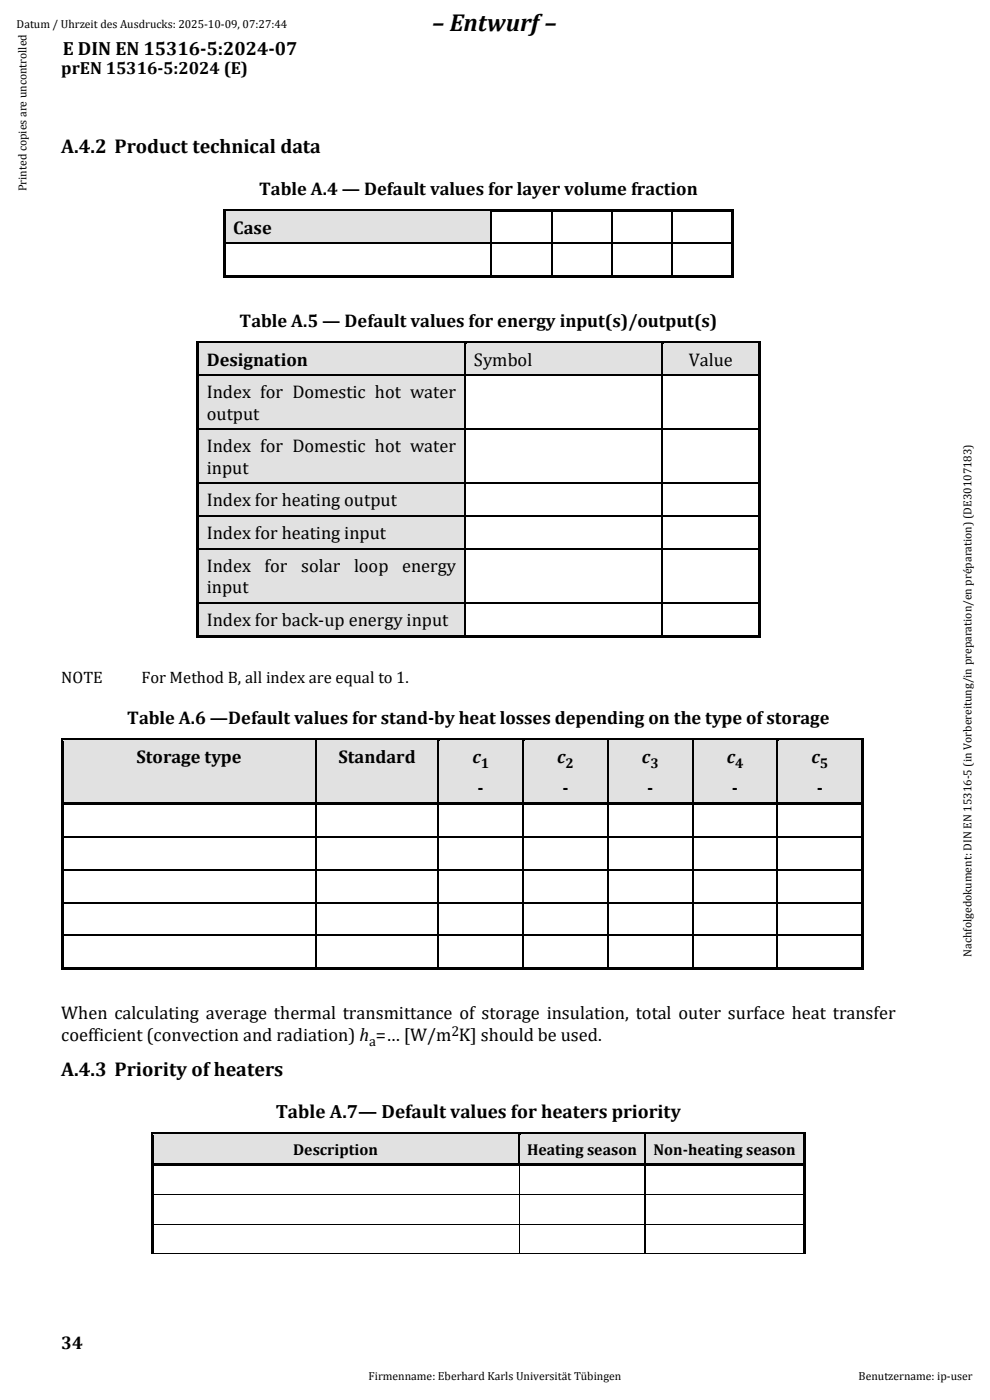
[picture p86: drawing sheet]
<svg xmlns="http://www.w3.org/2000/svg" width="210mm" height="297mm" viewBox="0 0 210 297" stroke-linecap="round" stroke-linejoin="round" font-family="sans-serif">
<defs><g id="words">
<text font-size="5.2" x="91.7" y="6.6">– Entwurf–</text>
<g font-size="4.2">
<text x="13" y="32.5">A.4.2 Product technical data</text>
<text x="13" y="228.2">A.4.3 Priority of heaters</text>
</g>
<g font-size="4.1">
<text x="13.3" y="11.6">E DIN EN 15316-5:2024-07</text>
<text x="58.5" y="237.2">Table A.7— Default values for heaters priority</text>
</g>
<g font-size="3.9">
<text x="55" y="41.3">Table A.4 — Default values for layer volume fraction</text>
<text x="49.5" y="49.6">Case</text>
<text x="50.8" y="69.3">Table A.5 — Default values for energy input(s)/output(s)</text>
<text x="43.9" y="77.6">Designation</text>
<text x="100.5" y="77.6">Symbol</text>
<text x="146.1" y="77.6">Value</text>
<text x="43.9" y="84.5">Index for Domestic hot water</text>
<text x="43.9" y="89">output</text>
<text x="43.9" y="96">Index for Domestic hot water</text>
<text x="43.9" y="100.5">input</text>
<text x="43.9" y="107.4">Index for heating output</text>
<text x="43.9" y="114.4">Index for heating input</text>
<text x="43.9" y="121.3">Index</text>
<text x="43.9" y="125.9">input</text>
<text x="56.1" y="121.3">for</text>
<text x="63.9" y="121.3">solar</text>
<text x="75.1" y="121.3">loop</text>
<text x="85.3" y="121.3">energy</text>
<text x="43.9" y="132.8">Index for back-up energy input</text>
<text x="27" y="153.7">Table A.6 —Default values for stand-by heat losses depending on the type of storage</text>
<text x="29" y="161.9">Storage type</text>
<text x="71.8" y="161.9">Standard</text>
<text x="100.2" y="161.9">c</text>
<text x="118.2" y="161.9">c</text>
<text x="136.2" y="161.9">c</text>
<text x="154.2" y="161.9">c</text>
<text x="172.2" y="161.9">c</text>
<text x="101.3" y="168.4">-</text>
<text x="119.3" y="168.4">-</text>
<text x="137.3" y="168.4">-</text>
<text x="155.3" y="168.4">-</text>
<text x="173.3" y="168.4">-</text>
<text x="13" y="216.1">When calculating average thermal transmittance of storage insulation, total outer surface heat transfer</text>
<text x="13" y="220.8">coefficient (convection and radiation) h =… [W/m K] should be used.</text>
<text x="13" y="286.2">34</text>
</g>
<text font-size="3.7" x="13" y="15.6">prEN 15316-5:2024 (E)</text>
<g font-size="3.5">
<text x="13" y="144.9">NOTE</text>
<text x="30" y="144.9">For Method B, all index are equal to 1.</text>
</g>
<g font-size="3.3">
<text x="62.2" y="245">Description</text>
<text x="111.8" y="245">Heating season</text>
<text x="138.6" y="245">Non-heating season</text>
</g>
<g font-size="3">
<text x="102" y="163">1</text>
<text x="120" y="163">2</text>
<text x="138" y="163">3</text>
<text x="156" y="163">4</text>
<text x="173.9" y="163">5</text>
<text x="78.3" y="221.9">a</text>
<text x="95.8" y="219.8">2</text>
</g>
<g font-size="2.5">
<text x="3.5" y="6">Datum / Uhrzeit des Ausdrucks: 2025-10-09, 07:27:44</text>
<text x="5.6" y="40.6" transform="rotate(-90 5.6 40.6)">Printed copies are uncontrolled</text>
<text x="206.1" y="203" transform="rotate(-90 206.1 203)">Nachfolgedokument: DIN EN 15316-5 (in Vorbereitung/in preparation/en préparation) (DE30107183)</text>
<text x="78.2" y="292.7">Firmenname: Eberhard Karls Universität Tübingen</text>
<text x="182.1" y="292.7">Benutzername: ip-user</text>
</g>
</g></defs>
<path d="M47.8 44.8h56.3v6.7h-56.3z" fill-rule="evenodd" fill="#e1e1e1"/>
<path d="M49.5 44.8h52.8v6.7h-52.8z" fill="#e1e1e1"/>
<g fill="#000">
<path d="M47.3 44.3h.5v.6h-.5z" fill-rule="evenodd"/>
<path d="M47.3 44.3h.5v.5h-.5z" fill-rule="evenodd"/>
<path d="M47.3 44.9h.5v6.6h-.5z" fill-rule="evenodd"/>
<path d="M47.3 51.8h.5v6.7h-.5z" fill-rule="evenodd"/>
<path d="M47.3 58.5h.5v.5h-.5z" fill-rule="evenodd"/>
<path d="M47.3 58.5h.5v.5h-.5z" fill-rule="evenodd"/>
<path d="M47.8 44.3h56.3v.5h-56.3z" fill-rule="evenodd"/>
<path d="M47.8 58.5h56.3v.5h-56.3z" fill-rule="evenodd"/>
<path d="M104.1 44.3h.5v.5h-.5z" fill-rule="evenodd"/>
<path d="M104.1 58.5h.5v.5h-.5z" fill-rule="evenodd"/>
<path d="M104.6 44.3h12.3v.5h-12.3z" fill-rule="evenodd"/>
<path d="M104.6 58.5h12.3v.5h-12.3z" fill-rule="evenodd"/>
<path d="M116.9 44.3h.5v.5h-.5z" fill-rule="evenodd"/>
<path d="M116.9 58.5h.5v.5h-.5z" fill-rule="evenodd"/>
<path d="M117.4 44.3h12.3v.5h-12.3z" fill-rule="evenodd"/>
<path d="M117.4 58.5h12.3v.5h-12.3z" fill-rule="evenodd"/>
<path d="M129.7 44.3h.5v.5h-.5z" fill-rule="evenodd"/>
<path d="M129.7 58.5h.5v.5h-.5z" fill-rule="evenodd"/>
<path d="M130.2 44.3h12.3v.5h-12.3z" fill-rule="evenodd"/>
<path d="M130.2 58.5h12.3v.5h-12.3z" fill-rule="evenodd"/>
<path d="M142.5 44.3h.5v.5h-.5z" fill-rule="evenodd"/>
<path d="M142.5 58.5h.5v.5h-.5z" fill-rule="evenodd"/>
<path d="M143 44.3h12.2v.5h-12.2z" fill-rule="evenodd"/>
<path d="M143 58.5h12.2v.5h-12.2z" fill-rule="evenodd"/>
<path d="M155.2 44.3h.5v.6h-.5z" fill-rule="evenodd"/>
<path d="M155.2 44.3h.5v.5h-.5z" fill-rule="evenodd"/>
<path d="M155.2 44.9h.5v6.6h-.5z" fill-rule="evenodd"/>
<path d="M155.2 51.8h.5v6.7h-.5z" fill-rule="evenodd"/>
<path d="M155.2 58.5h.5v.5h-.5z" fill-rule="evenodd"/>
<path d="M155.2 58.5h.5v.5h-.5z" fill-rule="evenodd"/>
</g>
<path d="M47.8 44.9h56.3" fill="none" stroke="#e1e1e1" stroke-width=".21"/>
<path d="M47.3 51.5h.5v.3h-.5zM104.1 44.8l.3 .1zM104.1 51.5h.3v.3h-.3zM116.9 44.8l.2 .1zM116.9 51.5h.2v.3h-.2zM129.7 44.8l.3 .1zM129.7 51.5h.3v.3h-.3zM142.5 44.8l.2 .1zM142.5 51.5h.2v.3h-.2zM155.2 51.5h.5v.3h-.5z" fill="#000"/>
<g fill="none" stroke="#000" stroke-width=".25">
<path d="M47.8 51.6h56.3M104.2 44.9v6.6M104.2 51.8v6.7M104.4 51.6h12.5M117 44.9v6.6M117 51.8v6.7M117.1 51.6h12.6M129.8 44.9v6.6M129.8 51.8v6.7M130 51.6h12.5M142.6 44.9v6.6M142.6 51.8v6.7"/>
<path d="M142.7 51.6h12.5"/>
</g>
<g fill="#e1e1e1">
<path d="M42.2 72.8h56.3v6.7h-56.3z" fill-rule="evenodd"/>
<path d="M98.8 72.8h41.6v6.7h-41.6z" fill-rule="evenodd"/>
<path d="M140.6 72.8h20.2v6.7h-20.2z" fill-rule="evenodd"/>
</g>
<g fill="#e1e1e1">
<path d="M43.9 72.8h52.8v6.7h-52.8z"/>
<path d="M100.5 72.8h38.1v6.7h-38.1z"/>
<path d="M142.4 72.8h16.7v6.7h-16.7z"/>
</g>
<g fill="#000">
<path d="M41.7 72.3h.5v.6h-.5z" fill-rule="evenodd"/>
<path d="M41.7 72.3h.5v.5h-.5z" fill-rule="evenodd"/>
<path d="M42.2 72.3h56.3v.5h-56.3z" fill-rule="evenodd"/>
</g>
<path d="M42.2 72.8h56.3" fill="none" stroke="#e1e1e1" stroke-width=".21"/>
<path d="M98.8 72.8l.2 .1z" fill="#e1e1e1"/>
<path d="M98.5 72.8l.3 .1z" fill="#000"/>
<g fill="#000">
<path d="M98.5 72.3h.5v.5h-.5z" fill-rule="evenodd"/>
<path d="M99 72.3h41.4v.5h-41.4z" fill-rule="evenodd"/>
</g>
<path d="M99 72.8h41.4" fill="none" stroke="#e1e1e1" stroke-width=".21"/>
<path d="M140.6 72.8l.3 .1z" fill="#e1e1e1"/>
<path d="M140.4 72.8l.2 .1z" fill="#000"/>
<g fill="#000">
<path d="M41.7 72.9h.5v6.6h-.5z" fill-rule="evenodd"/>
<path d="M140.4 72.3h.5v.5h-.5z" fill-rule="evenodd"/>
<path d="M140.9 72.3h19.9v.5h-19.9z" fill-rule="evenodd"/>
<path d="M160.8 72.3h.5v.6h-.5z" fill-rule="evenodd"/>
<path d="M160.8 72.3h.5v.5h-.5z" fill-rule="evenodd"/>
<path d="M160.8 72.9h.5v6.6h-.5z" fill-rule="evenodd"/>
</g>
<path d="M140.9 72.8h19.9" fill="none" stroke="#e1e1e1" stroke-width=".21"/>
<path d="M98.6 72.9v6.6M140.5 72.9v6.6" fill="none" stroke="#000" stroke-width=".25"/>
<path d="M42.2 79.8h56.3v11.2h-56.3z" fill-rule="evenodd" fill="#e1e1e1"/>
<g fill="#e1e1e1">
<path d="M43.9 79.8h52.8v5.5h-52.8z"/>
<path d="M43.9 85.3h52.8v5.7h-52.8z"/>
</g>
<path d="M41.7 79.5h.5v.3h-.5zM98.5 79.5h.3v.3h-.3zM140.4 79.5h.2v.3h-.2zM160.8 79.5h.5v.3h-.5z" fill="#000"/>
<path d="M42.2 79.6h56.3M98.6 79.8v11.2M98.8 79.6h41.6M140.5 79.8v11.2M140.6 79.6h20.2" fill="none" stroke="#000" stroke-width=".25"/>
<g fill="#000">
<path d="M41.7 79.8h.5v11.2h-.5z" fill-rule="evenodd"/>
<path d="M160.8 79.8h.5v11.2h-.5z" fill-rule="evenodd"/>
</g>
<path d="M42.2 91.2h56.3v11.2h-56.3z" fill-rule="evenodd" fill="#e1e1e1"/>
<g fill="#e1e1e1">
<path d="M43.9 91.2h52.8v5.7h-52.8z"/>
<path d="M43.9 96.9h52.8v5.5h-52.8z"/>
</g>
<path d="M41.7 91h.5v.2h-.5zM98.5 91h.3v.2h-.3zM140.4 91h.2v.2h-.2zM160.8 91h.5v.2h-.5z" fill="#000"/>
<path d="M42.2 91.1h56.3M98.6 91.2v11.2M98.8 91.1h41.6M140.5 91.2v11.2M140.6 91.1h20.2" fill="none" stroke="#000" stroke-width=".25"/>
<g fill="#000">
<path d="M41.7 91.2h.5v11.2h-.5z" fill-rule="evenodd"/>
<path d="M160.8 91.2h.5v11.2h-.5z" fill-rule="evenodd"/>
</g>
<path d="M42.2 102.7h56.3v6.7h-56.3z" fill-rule="evenodd" fill="#e1e1e1"/>
<path d="M43.9 102.7h52.8v6.7h-52.8z" fill="#e1e1e1"/>
<path d="M41.7 102.4h.5v.3h-.5zM98.5 102.4h.3v.3h-.3zM140.4 102.4h.2v.3h-.2zM160.8 102.4h.5v.3h-.5z" fill="#000"/>
<path d="M42.2 102.6h56.3M98.6 102.7v6.7M98.8 102.6h41.6M140.5 102.7v6.7M140.6 102.6h20.2" fill="none" stroke="#000" stroke-width=".25"/>
<g fill="#000">
<path d="M41.7 102.7h.5v6.7h-.5z" fill-rule="evenodd"/>
<path d="M160.8 102.7h.5v6.7h-.5z" fill-rule="evenodd"/>
</g>
<path d="M42.2 109.6h56.3v6.7h-56.3z" fill-rule="evenodd" fill="#e1e1e1"/>
<path d="M43.9 109.6h52.8v6.7h-52.8z" fill="#e1e1e1"/>
<path d="M41.7 109.4h.5v.2h-.5zM98.5 109.4h.3v.2h-.3zM140.4 109.4h.2v.2h-.2zM160.8 109.4h.5v.2h-.5z" fill="#000"/>
<path d="M42.2 109.5h56.3M98.6 109.6v6.7M98.8 109.5h41.6M140.5 109.6v6.7M140.6 109.5h20.2" fill="none" stroke="#000" stroke-width=".25"/>
<g fill="#000">
<path d="M41.7 109.6h.5v6.7h-.5z" fill-rule="evenodd"/>
<path d="M160.8 109.6h.5v6.7h-.5z" fill-rule="evenodd"/>
</g>
<path d="M42.2 116.6h56.3v11.2h-56.3z" fill-rule="evenodd" fill="#e1e1e1"/>
<g fill="#e1e1e1">
<path d="M43.9 116.6h52.8v5.6h-52.8z"/>
<path d="M43.9 122.2h52.8v5.6h-52.8z"/>
</g>
<path d="M41.7 116.3h.5v.3h-.5zM98.5 116.3h.3v.3h-.3zM140.4 116.3h.2v.3h-.2zM160.8 116.3h.5v.3h-.5z" fill="#000"/>
<path d="M42.2 116.5h56.3M98.6 116.6v11.2M98.8 116.5h41.6M140.5 116.6v11.2M140.6 116.5h20.2" fill="none" stroke="#000" stroke-width=".25"/>
<g fill="#000">
<path d="M41.7 116.6h.5v11.2h-.5z" fill-rule="evenodd"/>
<path d="M160.8 116.6h.5v11.2h-.5z" fill-rule="evenodd"/>
</g>
<path d="M42.2 128.1h56.3v6.6h-56.3z" fill-rule="evenodd" fill="#e1e1e1"/>
<path d="M43.9 128.1h52.8v6.6h-52.8z" fill="#e1e1e1"/>
<path d="M41.7 127.8h.5v.3h-.5zM98.5 127.8h.3v.3h-.3zM140.4 127.8h.2v.3h-.2zM160.8 127.8h.5v.3h-.5z" fill="#000"/>
<path d="M42.2 127.9h56.3M98.6 128.1v6.6M98.8 127.9h41.6M140.5 128.1v6.6M140.6 127.9h20.2" fill="none" stroke="#000" stroke-width=".25"/>
<g fill="#000">
<path d="M41.7 128.1h.5v6.6h-.5z" fill-rule="evenodd"/>
<path d="M41.7 134.7h.5v.6h-.5z" fill-rule="evenodd"/>
<path d="M41.7 134.7h.5v.6h-.5z" fill-rule="evenodd"/>
<path d="M42.2 134.7h56.3v.6h-56.3z" fill-rule="evenodd"/>
<path d="M98.5 134.7h.5v.6h-.5z" fill-rule="evenodd"/>
<path d="M99 134.7h41.4v.6h-41.4z" fill-rule="evenodd"/>
<path d="M140.4 134.7h.5v.6h-.5z" fill-rule="evenodd"/>
<path d="M140.9 134.7h19.9v.6h-19.9z" fill-rule="evenodd"/>
<path d="M160.8 128.1h.5v6.6h-.5z" fill-rule="evenodd"/>
<path d="M160.8 134.7h.5v.6h-.5z" fill-rule="evenodd"/>
<path d="M160.8 134.7h.5v.6h-.5z" fill-rule="evenodd"/>
</g>
<g fill="#e1e1e1">
<path d="M13.5 157.2h53.3v13.1h-53.3z" fill-rule="evenodd"/>
<path d="M67.1 157.2h25.7v13.1h-25.7z" fill-rule="evenodd"/>
<path d="M93.1 157.2h17.7v13.1h-17.7z" fill-rule="evenodd"/>
<path d="M111.1 157.2h17.7v13.1h-17.7z" fill-rule="evenodd"/>
<path d="M129.1 157.2h17.7v13.1h-17.7z" fill-rule="evenodd"/>
<path d="M147.1 157.2h17.7v13.1h-17.7z" fill-rule="evenodd"/>
<path d="M165.1 157.2h17.6v13.1h-17.6z" fill-rule="evenodd"/>
</g>
<g fill="#e1e1e1">
<path d="M15.2 157.2h49.9v6.6h-49.9z"/>
<path d="M68.9 157.2h22.2v6.6h-22.2z"/>
<path d="M94.9 157.2h14.2v7.5h-14.2z"/>
<path d="M94.9 164.7h14.2v5.6h-14.2z"/>
<path d="M112.9 157.2h14.1v7.5h-14.1z"/>
<path d="M112.9 164.7h14.1v5.6h-14.1z"/>
<path d="M130.9 157.2h14.1v7.5h-14.1z"/>
<path d="M130.9 164.7h14.1v5.6h-14.1z"/>
<path d="M148.8 157.2h14.2v7.5h-14.2z"/>
<path d="M148.8 164.7h14.2v5.6h-14.2z"/>
<path d="M166.8 157.2h14.2v7.5h-14.2z"/>
<path d="M166.8 164.7h14.2v5.6h-14.2z"/>
</g>
<g fill="#000">
<path d="M13 156.6h.5v.6h-.5z" fill-rule="evenodd"/>
<path d="M13 156.6h.5v.5h-.5z" fill-rule="evenodd"/>
<path d="M13.5 156.6h53.3v.5h-53.3z" fill-rule="evenodd"/>
</g>
<path d="M13.5 157.2h53.3" fill="none" stroke="#e1e1e1" stroke-width=".21"/>
<path d="M67.1 157.1l.3 .1z" fill="#e1e1e1"/>
<path d="M66.8 157.1l.3 .1z" fill="#000"/>
<g fill="#000">
<path d="M66.8 156.6h.6v.5h-.6z" fill-rule="evenodd"/>
<path d="M67.4 156.6h25.4v.5h-25.4z" fill-rule="evenodd"/>
</g>
<path d="M67.4 157.2h25.4" fill="none" stroke="#e1e1e1" stroke-width=".21"/>
<path d="M93.1 157.1l.2 .1z" fill="#e1e1e1"/>
<path d="M92.8 157.1l.3 .1z" fill="#000"/>
<g fill="#000">
<path d="M92.8 156.6h.5v.5h-.5z" fill-rule="evenodd"/>
<path d="M93.3 156.6h17.5v.5h-17.5z" fill-rule="evenodd"/>
</g>
<path d="M93.3 157.2h17.5" fill="none" stroke="#e1e1e1" stroke-width=".21"/>
<path d="M111.1 157.1l.2 .1z" fill="#e1e1e1"/>
<path d="M110.8 157.1l.3 .1z" fill="#000"/>
<g fill="#000">
<path d="M110.8 156.6h.5v.5h-.5z" fill-rule="evenodd"/>
<path d="M111.3 156.6h17.5v.5h-17.5z" fill-rule="evenodd"/>
</g>
<path d="M111.3 157.2h17.5" fill="none" stroke="#e1e1e1" stroke-width=".21"/>
<path d="M129.1 157.1l.2 .1z" fill="#e1e1e1"/>
<path d="M128.8 157.1l.3 .1z" fill="#000"/>
<g fill="#000">
<path d="M128.8 156.6h.5v.5h-.5z" fill-rule="evenodd"/>
<path d="M129.3 156.6h17.5v.5h-17.5z" fill-rule="evenodd"/>
</g>
<path d="M129.3 157.2h17.5" fill="none" stroke="#e1e1e1" stroke-width=".21"/>
<path d="M147.1 157.1l.2 .1z" fill="#e1e1e1"/>
<path d="M146.8 157.1l.3 .1z" fill="#000"/>
<g fill="#000">
<path d="M146.8 156.6h.5v.5h-.5z" fill-rule="evenodd"/>
<path d="M147.3 156.6h17.5v.5h-17.5z" fill-rule="evenodd"/>
</g>
<path d="M147.3 157.2h17.5" fill="none" stroke="#e1e1e1" stroke-width=".21"/>
<path d="M165.1 157.1l.2 .1z" fill="#e1e1e1"/>
<g fill="#000">
<path d="M164.8 157.1l.3 .1zM13 177.5h.5v.3h-.5zM66.8 170.8l.3 .1zM66.8 177.5h.3v.3h-.3zM92.8 170.8l.3 .1zM92.8 177.5h.3v.3h-.3zM110.8 170.8l.3 .1zM110.8 177.5h.3v.3h-.3zM128.8 170.8l.3 .1zM128.8 177.5h.3v.3h-.3zM146.8 170.8l.3 .1zM146.8 177.5h.3v.3h-.3z"/>
<path d="M164.8 170.8l.3 .1zM164.8 177.5h.3v.3h-.3zM182.7 177.5h.5v.3h-.5zM13 184.4h.5v.3h-.5zM13 191.3h.5v.3h-.5zM13 198.3h.5v.2h-.5zM66.8 184.4h.3v.3h-.3zM66.8 191.3h.3v.3h-.3zM66.8 198.3h.3v.2h-.3zM92.8 184.4h.3v.3h-.3zM92.8 191.3h.3v.3h-.3zM92.8 198.3h.3v.2h-.3z"/>
<path d="M110.8 184.4h.3v.3h-.3zM110.8 191.3h.3v.3h-.3zM110.8 198.3h.3v.2h-.3zM128.8 184.4h.3v.3h-.3zM128.8 191.3h.3v.3h-.3zM128.8 198.3h.3v.2h-.3zM146.8 184.4h.3v.3h-.3zM146.8 191.3h.3v.3h-.3zM146.8 198.3h.3v.2h-.3zM164.8 184.4h.3v.3h-.3zM164.8 191.3h.3v.3h-.3zM164.8 198.3h.3v.2h-.3z"/>
<path d="M182.7 184.4h.5v.3h-.5zM182.7 191.3h.5v.3h-.5zM182.7 198.3h.5v.2h-.5z"/>
</g>
<g fill="#000">
<path d="M164.8 156.6h.5v.5h-.5z" fill-rule="evenodd"/>
<path d="M165.3 156.6h17.4v.5h-17.4z" fill-rule="evenodd"/>
<path d="M182.7 156.6h.5v.6h-.5z" fill-rule="evenodd"/>
<path d="M182.7 156.6h.5v.5h-.5z" fill-rule="evenodd"/>
<path d="M13 157.2h.5v13.1h-.5z" fill-rule="evenodd"/>
<path d="M13 170.3h.5v.6h-.5z" fill-rule="evenodd"/>
<path d="M13 170.9h.5v6.6h-.5z" fill-rule="evenodd"/>
<path d="M13.5 170.3h53.3v.5h-53.3z" fill-rule="evenodd"/>
<path d="M66.8 170.3h.6v.5h-.6z" fill-rule="evenodd"/>
<path d="M67.4 170.3h25.4v.5h-25.4z" fill-rule="evenodd"/>
<path d="M92.8 170.3h.5v.5h-.5z" fill-rule="evenodd"/>
<path d="M93.3 170.3h17.5v.5h-17.5z" fill-rule="evenodd"/>
<path d="M110.8 170.3h.5v.5h-.5z" fill-rule="evenodd"/>
<path d="M111.3 170.3h17.5v.5h-17.5z" fill-rule="evenodd"/>
<path d="M128.8 170.3h.5v.5h-.5z" fill-rule="evenodd"/>
<path d="M129.3 170.3h17.5v.5h-17.5z" fill-rule="evenodd"/>
<path d="M146.8 170.3h.5v.5h-.5z" fill-rule="evenodd"/>
<path d="M147.3 170.3h17.5v.5h-17.5z" fill-rule="evenodd"/>
<path d="M164.8 170.3h.5v.5h-.5z" fill-rule="evenodd"/>
<path d="M165.3 170.3h17.4v.5h-17.4z" fill-rule="evenodd"/>
<path d="M182.7 157.2h.5v13.1h-.5z" fill-rule="evenodd"/>
<path d="M182.7 170.3h.5v.6h-.5z" fill-rule="evenodd"/>
<path d="M182.7 170.9h.5v6.6h-.5z" fill-rule="evenodd"/>
<path d="M13 177.8h.5v6.6h-.5z" fill-rule="evenodd"/>
<path d="M13 184.7h.5v6.6h-.5z" fill-rule="evenodd"/>
<path d="M13 191.6h.5v6.7h-.5z" fill-rule="evenodd"/>
<path d="M182.7 177.8h.5v6.6h-.5z" fill-rule="evenodd"/>
<path d="M182.7 184.7h.5v6.6h-.5z" fill-rule="evenodd"/>
<path d="M182.7 191.6h.5v6.7h-.5z" fill-rule="evenodd"/>
<path d="M13 198.5h.5v6.7h-.5z" fill-rule="evenodd"/>
<path d="M13 205.2h.5v.5h-.5z" fill-rule="evenodd"/>
<path d="M13 205.2h.5v.5h-.5z" fill-rule="evenodd"/>
<path d="M13.5 205.2h53.3v.5h-53.3z" fill-rule="evenodd"/>
<path d="M66.8 205.2h.6v.5h-.6z" fill-rule="evenodd"/>
<path d="M67.4 205.2h25.4v.5h-25.4z" fill-rule="evenodd"/>
<path d="M92.8 205.2h.5v.5h-.5z" fill-rule="evenodd"/>
<path d="M93.3 205.2h17.5v.5h-17.5z" fill-rule="evenodd"/>
<path d="M110.8 205.2h.5v.5h-.5z" fill-rule="evenodd"/>
<path d="M111.3 205.2h17.5v.5h-17.5z" fill-rule="evenodd"/>
<path d="M128.8 205.2h.5v.5h-.5z" fill-rule="evenodd"/>
<path d="M129.3 205.2h17.5v.5h-17.5z" fill-rule="evenodd"/>
<path d="M146.8 205.2h.5v.5h-.5z" fill-rule="evenodd"/>
<path d="M147.3 205.2h17.5v.5h-17.5z" fill-rule="evenodd"/>
<path d="M164.8 205.2h.5v.5h-.5z" fill-rule="evenodd"/>
<path d="M165.3 205.2h17.4v.5h-17.4z" fill-rule="evenodd"/>
<path d="M182.7 198.5h.5v6.7h-.5z" fill-rule="evenodd"/>
<path d="M182.7 205.2h.5v.5h-.5z" fill-rule="evenodd"/>
<path d="M182.7 205.2h.5v.5h-.5z" fill-rule="evenodd"/>
</g>
<path d="M165.3 157.2h17.4" fill="none" stroke="#e1e1e1" stroke-width=".21"/>
<g fill="none" stroke="#000" stroke-width=".25">
<path d="M67 157.2v13.1M93 157.2v13.1M111 157.2v13.1M128.9 157.2v13.1M146.9 157.2v13.1M164.9 157.2v13.1M13.5 177.6h53.3M67 170.9v6.6M67 177.8v6.6M67.1 177.6h25.7M93 170.9v6.6M93 177.8v6.6"/>
<path d="M93.1 177.6h17.7M111 170.9v6.6M111 177.8v6.6M111.1 177.6h17.7M128.9 170.9v6.6M128.9 177.8v6.6M129.1 177.6h17.7M146.9 170.9v6.6M146.9 177.8v6.6M147.1 177.6h17.7M164.9 170.9v6.6M164.9 177.8v6.6"/>
<path d="M165.1 177.6h17.6M13.5 184.6h53.3M13.5 191.5h53.3M13.5 198.4h53.3M67 184.7v6.6M67 191.6v6.7M67 198.5v6.7M67.1 184.6h25.7M67.1 191.5h25.7M67.1 198.4h25.7M93 184.7v6.6M93 191.6v6.7"/>
<path d="M93 198.5v6.7M93.1 184.6h17.7M93.1 191.5h17.7M93.1 198.4h17.7M111 184.7v6.6M111 191.6v6.7M111 198.5v6.7M111.1 184.6h17.7M111.1 191.5h17.7M111.1 198.4h17.7M128.9 184.7v6.6M128.9 191.6v6.7"/>
<path d="M128.9 198.5v6.7M129.1 184.6h17.7M129.1 191.5h17.7M129.1 198.4h17.7M146.9 184.7v6.6M146.9 191.6v6.7M146.9 198.5v6.7M147.1 184.6h17.7M147.1 191.5h17.7M147.1 198.4h17.7M164.9 184.7v6.6M164.9 191.6v6.7"/>
<path d="M164.9 198.5v6.7M165.1 184.6h17.6M165.1 191.5h17.6M165.1 198.4h17.6"/>
</g>
<g fill="#e1e1e1">
<path d="M32.6 240.7h77.5v6.1h-77.5z" fill-rule="evenodd"/>
<path d="M110.3 240.7h26.4v6.1h-26.4z" fill-rule="evenodd"/>
<path d="M136.9 240.7h33.5v6.1h-33.5z" fill-rule="evenodd"/>
</g>
<g fill="#e1e1e1">
<path d="M33.3 240.7h75.9v6.1h-75.9z"/>
<path d="M111.2 240.7h24.6v6.1h-24.6z"/>
<path d="M137.8 240.7h31.9v6.1h-31.9z"/>
</g>
<g fill="#000">
<path d="M32 240.2h.6v.6h-.6z" fill-rule="evenodd"/>
<path d="M32 240.2h.6v.5h-.6z" fill-rule="evenodd"/>
<path d="M32.6 240.2h77.5v.5h-77.5z" fill-rule="evenodd"/>
</g>
<path d="M32.6 240.8h77.5" fill="none" stroke="#e1e1e1" stroke-width=".21"/>
<path d="M110.3 240.7l.3 .1z" fill="#e1e1e1"/>
<path d="M110.1 240.7l.2 .1z" fill="#000"/>
<g fill="#000">
<path d="M110.1 240.2h.5v.5h-.5z" fill-rule="evenodd"/>
<path d="M110.6 240.2h26.1v.5h-26.1z" fill-rule="evenodd"/>
</g>
<path d="M110.6 240.8h26.1" fill="none" stroke="#e1e1e1" stroke-width=".21"/>
<path d="M136.9 240.7l.3 .1z" fill="#e1e1e1"/>
<g fill="#000">
<path d="M32 253.4h.6v.1h-.6zM32 259.6h.6v.2h-.6zM110.1 247.3l.2 .1zM110.1 253.4h.2v.1h-.2zM110.1 259.6h.2v.2h-.2zM136.7 240.7l.2 .1zM136.7 247.3l.2 .1zM136.7 253.4h.2v.1h-.2zM136.7 259.6h.2v.2h-.2zM170.4 253.4h.5v.1h-.5zM170.4 259.6h.5v.2h-.5zM110.1 265.8h.2v.2h-.2z"/>
<path d="M136.7 265.8h.1v.2h-.1zM170.4 265.8h.5v.2h-.5z"/>
</g>
<g fill="#000">
<path d="M32 240.8h.6v6h-.6z" fill-rule="evenodd"/>
<path d="M32 246.8h.6v.6h-.6z" fill-rule="evenodd"/>
<path d="M32 247.4h.6v6h-.6z" fill-rule="evenodd"/>
<path d="M32 253.5h.6v6.1h-.6z" fill-rule="evenodd"/>
<path d="M32.6 246.8h77.5v.5h-77.5z" fill-rule="evenodd"/>
<path d="M110.1 246.8h.5v.5h-.5z" fill-rule="evenodd"/>
<path d="M110.3 246.8h.5v.5h-.5z" fill-rule="evenodd"/>
<path d="M110.8 246.8h25.9v.5h-25.9z" fill-rule="evenodd"/>
<path d="M136.7 240.2h.5v.5h-.5z" fill-rule="evenodd"/>
<path d="M136.7 246.8h.5v.5h-.5z" fill-rule="evenodd"/>
<path d="M137.2 240.2h33.2v.5h-33.2z" fill-rule="evenodd"/>
<path d="M137.2 246.8h33.2v.5h-33.2z" fill-rule="evenodd"/>
<path d="M170.4 240.2h.5v.6h-.5z" fill-rule="evenodd"/>
<path d="M170.4 240.2h.5v.5h-.5z" fill-rule="evenodd"/>
<path d="M170.4 240.8h.5v6h-.5z" fill-rule="evenodd"/>
<path d="M170.4 246.8h.5v.6h-.5z" fill-rule="evenodd"/>
<path d="M170.4 247.4h.5v6h-.5z" fill-rule="evenodd"/>
<path d="M170.4 253.5h.5v6.1h-.5z" fill-rule="evenodd"/>
<path d="M32 259.8h.6v6h-.6z" fill-rule="evenodd"/>
<path d="M170.4 259.8h.5v6h-.5z" fill-rule="evenodd"/>
</g>
<path d="M137.2 240.8h33.2" fill="none" stroke="#e1e1e1" stroke-width=".21"/>
<path d="M110.2 240.8v6M136.8 240.8v6M136.8 247.4v6M136.8 253.5v6.1M136.8 259.8v6" fill="none" stroke="#000" stroke-width=".25"/>
<path d="M32.6 253.4h77.5M32.6 259.7h77.5M110.2 247.4v6M110.2 253.5v6.1M110.2 259.8v6M110.3 253.4h26.4M110.3 259.7h26.4M136.9 253.4h33.5M136.9 259.7h33.5M32 265.9h78.1M110.3 265.9h26.4M136.8 265.9h33.6" fill="none" stroke="#000" stroke-width=".21"/>
<use href="#words"/>
</svg>
